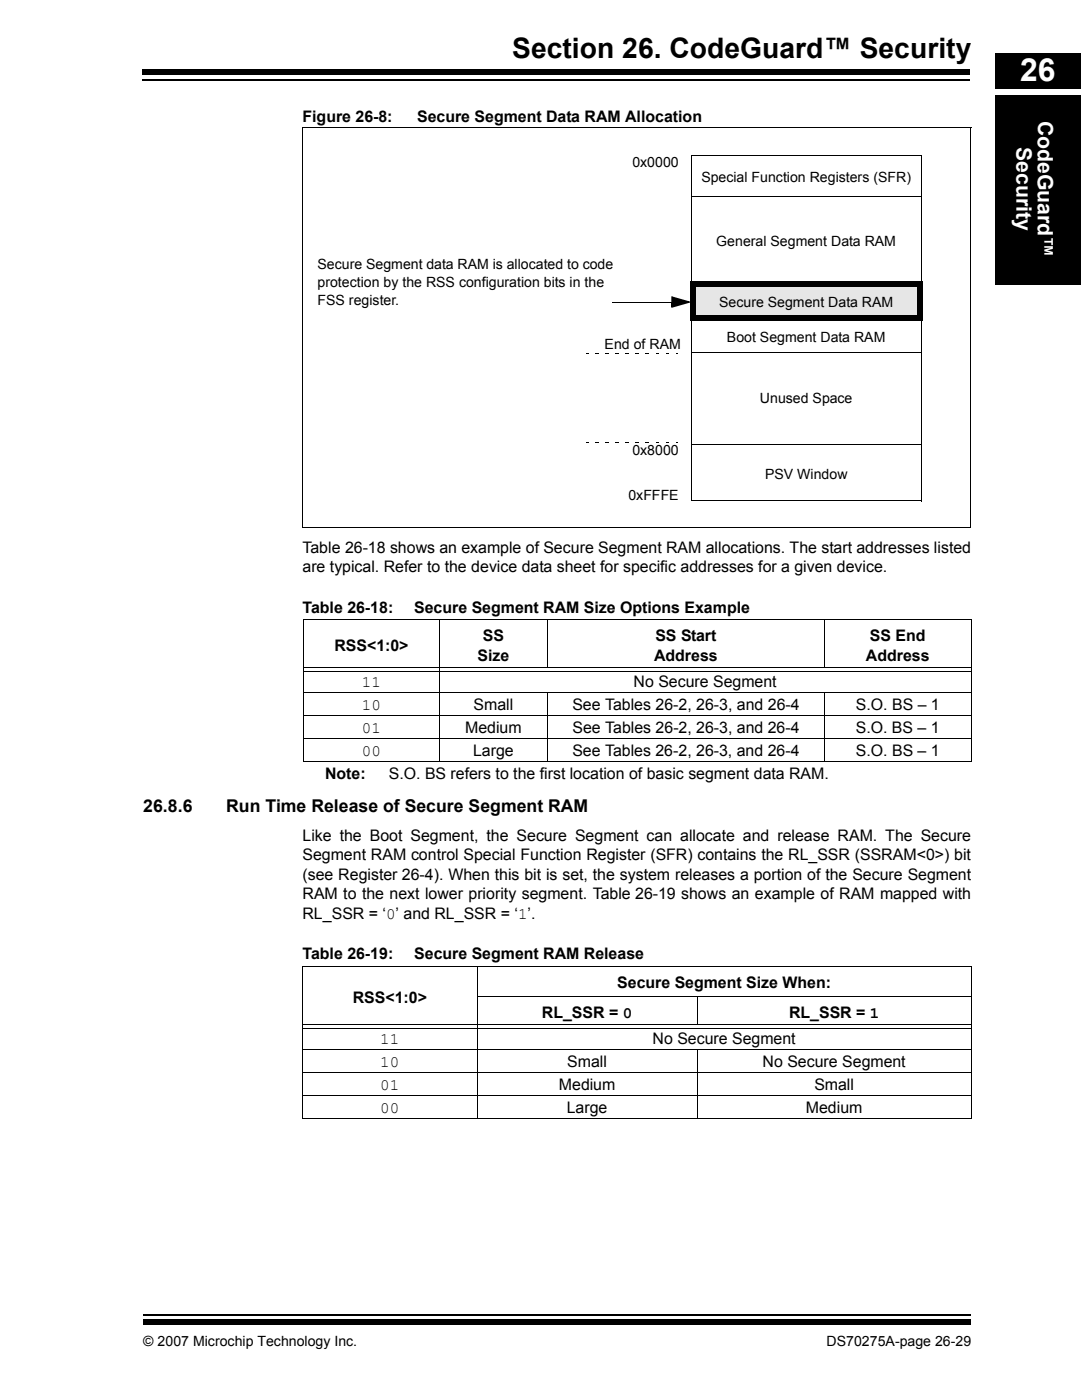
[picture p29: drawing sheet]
<svg xmlns="http://www.w3.org/2000/svg" width="216mm" height="279mm" viewBox="0 0 216 279" stroke-linecap="round" stroke-linejoin="round" font-family="sans-serif">
<defs><g id="words">
<text font-size="6.3" fill="#fff" x="203.4" y="16.1">26</text>
<text font-size="5.6" x="102.1" y="11.6">Section 26. CodeGuardô Security</text>
<g font-size="4.2" fill="#fff">
<text x="202.7" y="29.4" transform="rotate(90 202.7 29.4)">Security</text>
<text x="206.9" y="24.1" transform="rotate(90 206.9 24.1)">CodeGuardô</text>
</g>
<g font-size="3.5">
<text x="28.6" y="162.1">26.8.6</text>
<text x="45.1" y="162.1">Run Time Release of Secure Segment RAM</text>
</g>
<g font-size="3.2">
<text x="60.3" y="24.3">Figure 26-8:</text>
<text x="83.2" y="24.3">Secure Segment Data RAM Allocation</text>
<text x="60.3" y="110.3">Table 26-18 shows an example of Secure Segment RAM allocations. The start addresses listed</text>
<text x="60.3" y="114.2">are typical. Refer to the device data sheet for specific addresses for a given device.</text>
<text x="60.3" y="122.3">Table 26-18:</text>
<text x="82.6" y="122.3">Secure Segment RAM Size Options Example</text>
<text x="66.7" y="129.9">RSS&lt;1:0&gt;</text>
<text x="95.2" y="131.8">Size</text>
<text x="96.3" y="128">SS</text>
<text x="130.4" y="131.8">Address</text>
<text x="130.7" y="128">SS Start</text>
<text x="172.7" y="131.8">Address</text>
<text x="173.5" y="128">SS End</text>
<text x="72.2" y="137.1">11</text>
<text x="126.3" y="137.1">No Secure Segment</text>
<text x="72.2" y="141.7">10</text>
<text x="94.4" y="141.7">Small</text>
<text x="114.1" y="141.7">See Tables 26-2, 26-3, and 26-4</text>
<text x="170.7" y="141.7">S.O. BS ñ 1</text>
<text x="72.2" y="146.3">01</text>
<text x="92.8" y="146.3">Medium</text>
<text x="114.1" y="146.3">See Tables 26-2, 26-3, and 26-4</text>
<text x="170.7" y="146.3">S.O. BS ñ 1</text>
<text x="64.8" y="155.5">Note:</text>
<text x="72.2" y="150.9">00</text>
<text x="77.5" y="155.5">S.O. BS refers to the first location of basic segment data RAM.</text>
<text x="94.3" y="150.9">Large</text>
<text x="114.1" y="150.9">See Tables 26-2, 26-3, and 26-4</text>
<text x="170.7" y="150.9">S.O. BS ñ 1</text>
<text x="60.3" y="167.8">Like the Boot Segment, the Secure Segment can allocate and release RAM. The Secure</text>
<text x="60.3" y="171.7">Segment RAM control Special Function Register (SFR) contains the RL_SSR (SSRAM&lt;0&gt;) bit</text>
<text x="60.3" y="175.6">(see Register 26-4). When this bit is set, the system releases a portion of the Secure Segment</text>
<text x="60.3" y="179.5">RAM to the next lower priority segment. Table 26-19 shows an example of RAM mapped with</text>
<text x="60.3" y="183.3">RL_SSR = ë0í and RL_SSR = ë1í.</text>
<text x="60.3" y="191.5">Table 26-19:</text>
<text x="82.6" y="191.5">Secure Segment RAM Release</text>
<text x="123.1" y="197.1">Secure Segment Size When:</text>
<text x="70.3" y="200.1">RSS&lt;1:0&gt;</text>
<text x="108.1" y="203.1">RL_SSR = 0</text>
<text x="157.3" y="203.1">RL_SSR = 1</text>
<text x="75.8" y="208.4">11</text>
<text x="130.1" y="208.4">No Secure Segment</text>
<text x="75.8" y="213">10</text>
<text x="113.1" y="213">Small</text>
<text x="152.1" y="213">No Secure Segment</text>
<text x="75.8" y="217.6">01</text>
<text x="111.4" y="217.6">Medium</text>
<text x="162.4" y="217.6">Small</text>
<text x="75.8" y="222.2">00</text>
<text x="113" y="222.2">Large</text>
<text x="160.7" y="222.2">Medium</text>
</g>
<g font-size="2.8">
<text x="126.1" y="33.4">0x0000</text>
<text x="139.8" y="36.4">Special Function Registers (SFR)</text>
<text x="63.3" y="53.7">Secure Segment data RAM is allocated to code</text>
<text x="142.8" y="49">General Segment Data RAM</text>
<text x="63.3" y="57.3">protection by the RSS configuration bits in the</text>
<text x="63.3" y="60.8">FSS register.</text>
<text x="143.4" y="61.2">Secure Segment Data RAM</text>
<text x="120.6" y="69.7">End of RAM</text>
<text x="144.9" y="68.2">Boot Segment Data RAM</text>
<text x="151.5" y="80.4">Unused Space</text>
<text x="126.1" y="90.8">0x8000</text>
<text x="152.5" y="95.6">PSV Window</text>
<text x="125.3" y="99.8">0xFFFE</text>
<text x="28.6" y="268.6">© 2007 Microchip Technology Inc.</text>
<text x="164.8" y="268.6">DS70275A-page 26-29</text>
</g>
</g></defs>
<path d="M28.2 15.9h165.1M28.6 262.4h165.1" fill="none" stroke="#000" stroke-width=".36"/>
<path d="M28.2 13.9h165.1v1.1h-165.1zM198.5 10.7h17.1v46h-17.1zM28.6 263.4h165.1v1h-165.1z" fill="#000"/>
<path d="M215.6 10.7h-17.1v46M198.5 56.7h17.1" fill="none" stroke="#000" stroke-width=".2"/>
<g fill="#fff">
<path d="M197.9 17.8h.5v1.1h-.5z"/>
<path d="M198.4 17.8h17.2v1.1h-17.2z"/>
</g>
<g fill="none" stroke="#000" stroke-width=".2">
<path d="M137.8 39v17.4M137.8 39.1h46.1M183.8 39.1v17.4M137.7 56.4h46.1M60.5 123.7h133.3M60.5 138.2h133.3M60.6 123.8v28.1M60.7 133.2h132.9M60.7 134h132.9M87.6 123.6v28.4M109.2 123.6v9.5M109.2 138.1v13.9"/>
<path d="M164.3 123.6v9.5M164.3 138.1v13.9M193.7 123.8v28.1M60.5 142.8h133.3M60.5 147.4h133.3M60.5 152h133.3"/>
</g>
<path d="M138.2 56.7h45.3v6.8h-45.3z" fill="#e6e6e6"/>
<g fill="#000">
<path d="M138.2 56.2h45.8v1.1h-45.8zM116.9 70.5l.1 .2zM117 70.5h.3v.2h-.3zM118.7 70.5v.2zM118.7 70.5h.6v.2h-.6zM120.7 70.5l.1 .2zM120.8 70.5h.5v.2h-.5zM122.2 60.2v.2zM122.7 70.5l.1 .2zM122.8 70.5h.6v.2h-.6zM124.7 70.5l.1 .2zM124.8 70.5h.6v.2h-.6z"/>
<path d="M126.7 70.5l.1 .2zM126.8 70.5h.6v.2h-.6zM128.7 70.5l.1 .2zM128.8 70.5h.6v.2h-.6zM130.8 70.5l.1 .2zM130.9 70.5h.5v.2h-.5zM132.8 70.5l.1 .2zM132.9 70.5h.6v.2h-.6zM133.9 59.1l4 1.2-4 1.1 .1-.4 3.2-.9 .2 .4-3.4-1 .1-.3 .1 .2v.9h-.3zM133.9 60.3h.3v.9h-.3zM134.8 70.5l.1 .2zM134.9 70.5h.3v.2h-.3z"/>
<path d="M137.7 63h45.8v1h-45.8zM137.7 56.2h1.1v7.3h-1.1zM182.9 56.7h1.1v7.3h-1.1zM116.9 88.2l.1 .2zM117 88.2h.3v.2h-.3zM118.7 88.2v.2zM118.7 88.2h.6v.2h-.6zM120.7 88.2l.1 .2zM120.8 88.2h.5v.2h-.5zM122.7 88.2l.1 .2zM122.8 88.2h.6v.2h-.6zM124.7 88.2l.1 .2z"/>
<path d="M124.8 88.2h.6v.2h-.6zM126.7 88.2l.1 .2zM126.8 88.2h.6v.2h-.6zM128.7 88.2l.1 .2zM128.8 88.2h.6v.2h-.6zM130.8 88.2l.1 .2zM130.9 88.2h.5v.2h-.5zM132.8 88.2l.1 .2zM132.9 88.2h.6v.2h-.6zM134.8 88.2l.1 .2zM134.9 88.2h.3v.2h-.3z"/>
</g>
<g fill="none" stroke="#000" stroke-width=".2">
<path d="M60.4 25.4v79.9M60.4 25.5h133.3M137.7 39.1h46.1M137.8 31v8.1M137.8 31.1h46.1M183.8 31.1v8.1M193.6 25.5v79.9M137.8 56.3v43.6M137.8 56.4h46.1M183.8 56.4v43.6M122.2 60.3h11.7M137.7 63.4h46.2"/>
<path d="M137.7 70.4h46.1M137.8 70.4h46.1M137.7 88.6h46.2M137.7 99.9h46.1M60.3 105.3h133.3M60.2 192.9h133.6M60.3 193v30.1M95.1 198.9h98.7M95.1 192.8v30.5M139 198.8v5.5M193.7 193v30.1M60.2 209.5h133.6"/>
<path d="M60.2 214h133.6M60.2 218.6h133.6M60.4 204.4h133.2M60.4 205.3h133.2M139 209.4v13.9M60.2 223.2h133.6"/>
</g>
<path d="M134 59.4l3.3 .9-3.3 .9z" fill="#000"/>
<use href="#words"/>
</svg>
